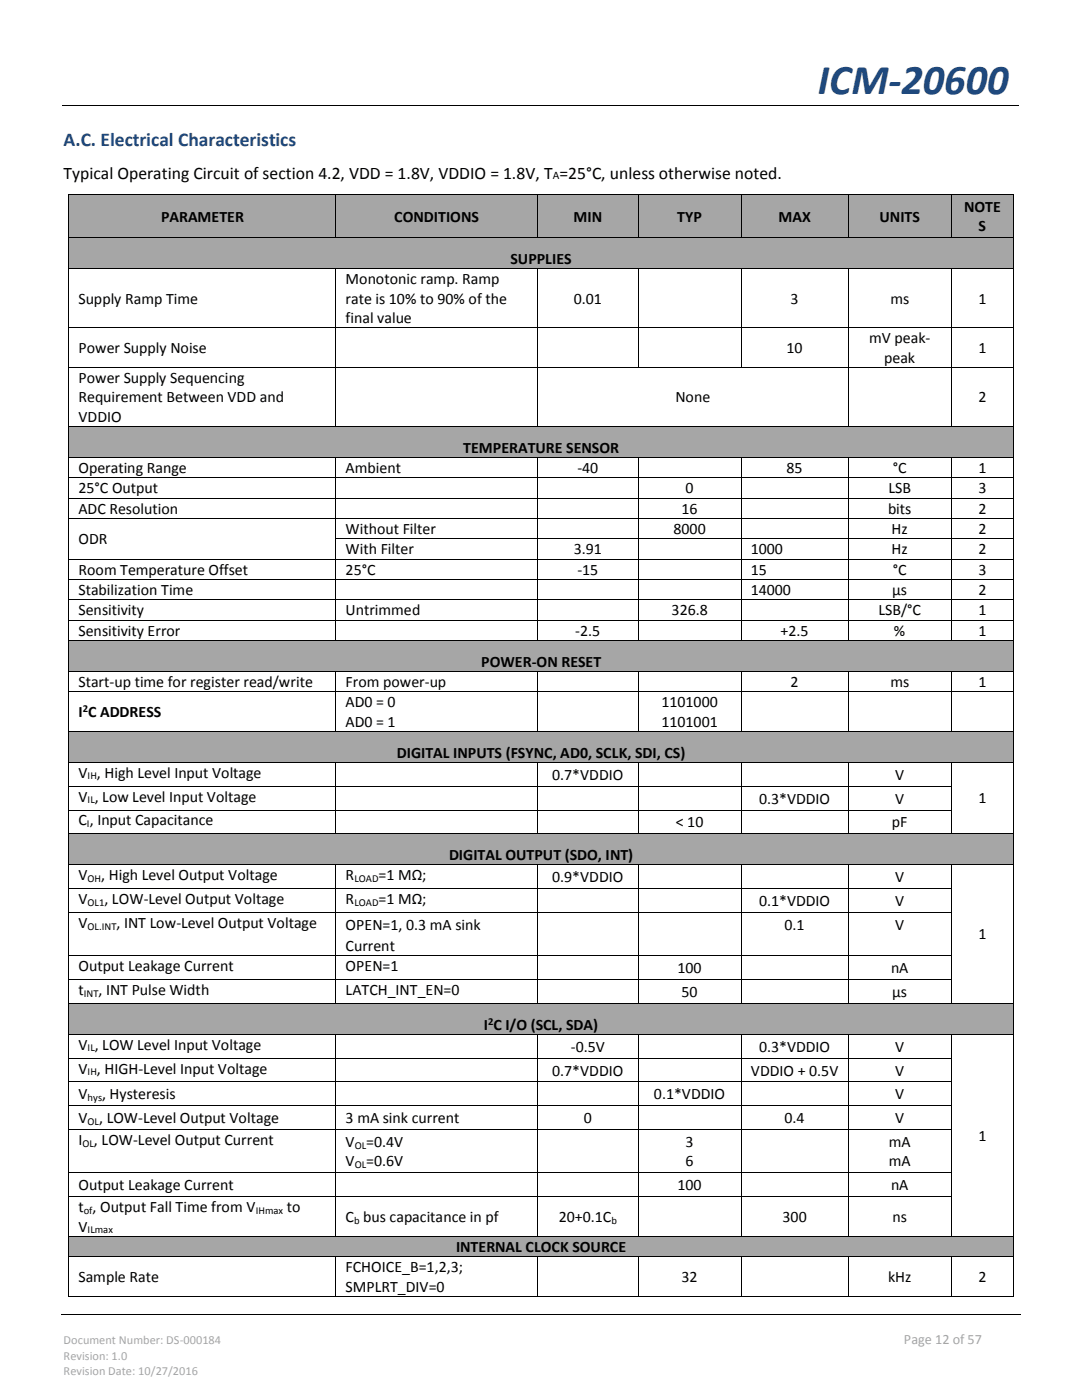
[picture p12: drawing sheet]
<svg xmlns="http://www.w3.org/2000/svg" width="216mm" height="279mm" viewBox="0 0 216 279" stroke-linecap="round" stroke-linejoin="round" font-family="sans-serif">
<defs><g id="words">
<text font-size="8.5" fill="#1f497d" x="163.2" y="18.7">ICM-20600</text>
<text font-size="3.9" fill="#1f497d" x="12.7" y="29.1">A.C. Electrical Characteristics</text>
<text font-size="3.5" x="12.7" y="35.7">Typical Operating Circuit of section 4.2, VDD = 1.8V, VDDIO = 1.8V, T =25°C, unless otherwise noted.</text>
<g font-size="3.2">
<text x="32.1" y="44.2">PARAMETER</text>
<text x="78.7" y="44.2">CONDITIONS</text>
<text x="114.4" y="44.2">MIN</text>
<text x="135.2" y="44.2">TYP</text>
<text x="155.3" y="44.2">MAX</text>
<text x="175.5" y="44.2">UNITS</text>
<text x="192.4" y="42.3">NOTE</text>
<text x="195.3" y="46.2">S</text>
<text x="101.9" y="52.7">SUPPLIES</text>
<text x="69" y="56.7">Monotonic ramp. Ramp</text>
<text x="15.7" y="60.6">Supply Ramp Time</text>
<text x="69" y="60.6">rate is 10% to 90% of the</text>
<text x="69" y="64.5">final value</text>
<text x="114.5" y="60.6">0.01</text>
<text x="157.8" y="60.6">3</text>
<text x="177.7" y="60.6">ms</text>
<text x="195.2" y="60.6">1</text>
<text x="15.7" y="70.4">Power Supply Noise</text>
<text x="157" y="70.4">10</text>
<text x="173.4" y="68.5">mV peak-</text>
<text x="195.2" y="70.4">1</text>
<text x="15.7" y="76.5">Power Supply Sequencing</text>
<text x="176.4" y="72.4">peak</text>
<text x="15.7" y="80.3">Requirement Between VDD and</text>
<text x="134.8" y="80.3">None</text>
<text x="195.2" y="80.3">2</text>
<text x="15.7" y="84.2">VDDIO</text>
<text x="15.7" y="94.4">Operating Range</text>
<text x="69" y="94.4">Ambient</text>
<text x="92.4" y="90.4">TEMPERATURE SENSOR</text>
<text x="115.2" y="94.4">-40</text>
<text x="157" y="94.4">85</text>
<text x="178.2" y="94.4">°C</text>
<text x="195.2" y="94.4">1</text>
<text x="15.7" y="98.5">25°C Output</text>
<text x="136.8" y="98.5">0</text>
<text x="177.3" y="98.5">LSB</text>
<text x="195.2" y="98.5">3</text>
<text x="15.7" y="102.5">ADC Resolution</text>
<text x="69" y="106.6">Without Filter</text>
<text x="134.4" y="106.6">8000</text>
<text x="136" y="102.5">16</text>
<text x="177.2" y="102.5">bits</text>
<text x="177.9" y="106.6">Hz</text>
<text x="195.2" y="102.5">2</text>
<text x="195.2" y="106.6">2</text>
<text x="15.7" y="108.6">ODR</text>
<text x="69" y="110.6">With Filter</text>
<text x="114.5" y="110.6">3.91</text>
<text x="149.8" y="110.6">1000</text>
<text x="177.9" y="110.6">Hz</text>
<text x="195.2" y="110.6">2</text>
<text x="15.7" y="114.7">Room Temperature Offset</text>
<text x="15.7" y="118.8">Stabilization Time</text>
<text x="69" y="114.7">25°C</text>
<text x="115.2" y="114.7">-15</text>
<text x="149.8" y="114.7">15</text>
<text x="149.8" y="118.8">14000</text>
<text x="178" y="118.8">µs</text>
<text x="178.2" y="114.7">°C</text>
<text x="195.2" y="114.7">3</text>
<text x="195.2" y="118.8">2</text>
<text x="15.7" y="122.8">Sensitivity</text>
<text x="69" y="122.8">Untrimmed</text>
<text x="134" y="122.8">326.8</text>
<text x="175.3" y="122.8">LSB/°C</text>
<text x="195.2" y="122.8">1</text>
<text x="15.7" y="126.8">Sensitivity Error</text>
<text x="114.8" y="126.8">-2.5</text>
<text x="155.8" y="126.8">+2.5</text>
<text x="178.4" y="126.8">%</text>
<text x="195.2" y="126.8">1</text>
<text x="15.7" y="137.1">Start-up time for register read/write</text>
<text x="69" y="137.1">From power-up</text>
<text x="96" y="133">POWER-ON RESET</text>
<text x="157.8" y="137.1">2</text>
<text x="177.7" y="137.1">ms</text>
<text x="195.2" y="137.1">1</text>
<text x="15.7" y="143.1">I C ADDRESS</text>
<text x="69" y="141.1">AD0 = 0</text>
<text x="132" y="141.1">1101000</text>
<text x="69" y="145">AD0 = 1</text>
<text x="132" y="145">1101001</text>
<text x="15.7" y="155.2">V , High Level Input Voltage</text>
<text x="79.2" y="151.2">DIGITAL INPUTS (FSYNC, AD0, SCLK, SDI, CS)</text>
<text x="110.2" y="155.6">0.7*VDDIO</text>
<text x="178.6" y="155.6">V</text>
<text x="15.7" y="160">V , Low Level Input Voltage</text>
<text x="151.5" y="160.4">0.3*VDDIO</text>
<text x="178.6" y="160.4">V</text>
<text x="195.2" y="160.3">1</text>
<text x="15.7" y="164.7">C , Input Capacitance</text>
<text x="134.9" y="165.1">&lt; 10</text>
<text x="178" y="165.1">pF</text>
<text x="89.6" y="171.6">DIGITAL OUTPUT (SDO, INT)</text>
<text x="15.7" y="175.7">V</text>
<text x="20.2" y="175.7">, High Level Output Voltage</text>
<text x="69" y="175.7">R</text>
<text x="75.5" y="175.7">=1 MΩ;</text>
<text x="110.2" y="176">0.9*VDDIO</text>
<text x="178.6" y="176">V</text>
<text x="15.7" y="180.4">V</text>
<text x="15.7" y="185.2">V</text>
<text x="20.8" y="180.4">, LOW-Level Output Voltage</text>
<text x="23.2" y="185.2">, INT Low-Level Output Voltage</text>
<text x="69" y="180.4">R</text>
<text x="69" y="185.6">OPEN=1, 0.3 mA sink</text>
<text x="75.5" y="180.4">=1 MΩ;</text>
<text x="151.5" y="180.8">0.1*VDDIO</text>
<text x="156.5" y="185.6">0.1</text>
<text x="178.6" y="180.8">V</text>
<text x="178.6" y="185.6">V</text>
<text x="69" y="189.8">Current</text>
<text x="195.2" y="187.5">1</text>
<text x="15.7" y="193.8">Output Leakage Current</text>
<text x="69" y="193.8">OPEN=1</text>
<text x="135.2" y="194.2">100</text>
<text x="177.8" y="194.2">nA</text>
<text x="15.7" y="198.6">t</text>
<text x="19.6" y="198.6">, INT Pulse Width</text>
<text x="69" y="198.6">LATCH_INT_EN=0</text>
<text x="136" y="198.9">50</text>
<text x="178" y="198.9">µs</text>
<text x="15.7" y="209.5">V , LOW Level Input Voltage</text>
<text x="96.5" y="205.5">I C I/O (SCL, SDA)</text>
<text x="113.9" y="209.9">-0.5V</text>
<text x="151.5" y="209.9">0.3*VDDIO</text>
<text x="178.6" y="209.9">V</text>
<text x="15.7" y="214.3">V , HIGH-Level Input Voltage</text>
<text x="110.2" y="214.7">0.7*VDDIO</text>
<text x="149.8" y="214.7">VDDIO + 0.5V</text>
<text x="178.6" y="214.7">V</text>
<text x="15.7" y="219.4">V</text>
<text x="20.4" y="219.4">, Hysteresis</text>
<text x="130.5" y="219.4">0.1*VDDIO</text>
<text x="178.6" y="219.4">V</text>
<text x="15.7" y="224.1">V</text>
<text x="19.8" y="224.1">, LOW-Level Output Voltage</text>
<text x="69" y="224.1">3 mA sink current</text>
<text x="116.5" y="224.2">0</text>
<text x="156.5" y="224.2">0.4</text>
<text x="178.6" y="224.2">V</text>
<text x="195.2" y="227.7">1</text>
<text x="15.7" y="228.6">I</text>
<text x="18.8" y="228.6">, LOW-Level Output Current</text>
<text x="69" y="228.9">V</text>
<text x="69" y="232.8">V</text>
<text x="73.1" y="228.9">=0.4V</text>
<text x="73.1" y="232.8">=0.6V</text>
<text x="136.8" y="228.9">3</text>
<text x="136.8" y="232.8">6</text>
<text x="177.4" y="228.9">mA</text>
<text x="177.4" y="232.8">mA</text>
<text x="15.7" y="237.5">Output Leakage Current</text>
<text x="135.2" y="237.6">100</text>
<text x="177.8" y="237.6">nA</text>
<text x="15.7" y="241.9">t , Output Fall Time from V</text>
<text x="15.7" y="245.8">V</text>
<text x="57.2" y="241.9">to</text>
<text x="69" y="243.9">C bus capacitance in pf</text>
<text x="111.5" y="243.9">20+0.1C</text>
<text x="156.2" y="243.9">300</text>
<text x="178.1" y="243.9">ns</text>
<text x="91" y="249.9">INTERNAL CLOCK SOURCE</text>
<text x="15.7" y="255.9">Sample Rate</text>
<text x="69" y="253.9">FCHOICE_B=1,2,3;</text>
<text x="69" y="257.8">SMPLRT_DIV=0</text>
<text x="136" y="255.9">32</text>
<text x="177.2" y="255.9">kHz</text>
<text x="195.2" y="255.9">2</text>
</g>
<text font-size="2.8" fill="#a6a6a6" x="180.4" y="268.3">Page 12 of 57</text>
<g font-size="2.5" fill="#a6a6a6">
<text x="12.7" y="268.3">Document Number: DS-000184</text>
<text x="12.7" y="271.4">Revision: 1.0</text>
<text x="12.7" y="274.4">Revision Date: 10/27/2016</text>
</g>
<text font-size="2.3" x="110.3" y="35.8">A</text>
<g font-size="2.1">
<text x="16.5" y="142.2">2</text>
<text x="17.5" y="155.6">IH</text>
<text x="17.5" y="160.3">IL</text>
<text x="17.4" y="165.1">I</text>
<text x="17.5" y="176">OH</text>
<text x="70.7" y="176">LOAD</text>
<text x="17.5" y="180.8">OL1</text>
<text x="17.5" y="185.5">OL.INT</text>
<text x="70.7" y="180.8">LOAD</text>
<text x="16.7" y="198.9">INT</text>
<text x="17.5" y="209.8">IL</text>
<text x="97.4" y="204.6">2</text>
<text x="17.5" y="214.6">IH</text>
<text x="17.5" y="219.7">hys</text>
<text x="17.5" y="224.5">OL</text>
<text x="16.5" y="228.9">OL</text>
<text x="70.8" y="229.2">OL</text>
<text x="70.8" y="233.1">OL</text>
<text x="16.7" y="242.3">of</text>
<text x="51" y="242.3">IHmax</text>
<text x="70.7" y="244.2">b</text>
<text x="122" y="244.3">b</text>
<text x="17.5" y="246.2">ILmax</text>
</g>
</g></defs>
<path d="M12.4 21.1h190.8M12.2 262.4h191.5" fill="none" stroke="#000" stroke-width=".2"/>
<path d="M60.2 21h.1v.2h-.1z" fill-rule="evenodd" fill="#000"/>
<g fill="#a6a6a6">
<path d="M13.8 38.9h53.2v8.5h-53.2z" fill-rule="evenodd"/>
<path d="M15.7 40.9h49.5v4.5h-49.5z" fill-rule="evenodd"/>
<path d="M67.1 38.9h40.1v8.5h-40.1z" fill-rule="evenodd"/>
<path d="M69 40.9h36.3v4.5h-36.3z" fill-rule="evenodd"/>
<path d="M107.3 38.9h20v8.5h-20z" fill-rule="evenodd"/>
<path d="M109.2 40.9h16.3v4.5h-16.3z" fill-rule="evenodd"/>
<path d="M127.4 38.9h20.4v8.5h-20.4z" fill-rule="evenodd"/>
<path d="M129.3 40.9h16.7v4.5h-16.7z" fill-rule="evenodd"/>
<path d="M148 38.9h21.2v8.5h-21.2z" fill-rule="evenodd"/>
<path d="M149.8 40.9h17.5v4.5h-17.5z" fill-rule="evenodd"/>
<path d="M169.4 38.9h20.4v8.5h-20.4z" fill-rule="evenodd"/>
<path d="M171.1 40.9h16.9v4.5h-16.9z" fill-rule="evenodd"/>
<path d="M190 38.9h12.1v8.5h-12.1z" fill-rule="evenodd"/>
<path d="M191.8 38.9h8.5v4.2h-8.5z" fill-rule="evenodd"/>
<path d="M191.8 43.1h8.5v4.3h-8.5z" fill-rule="evenodd"/>
</g>
<g fill="#000">
<path d="M13.6 38.7h.2v.2h-.2z" fill-rule="evenodd"/>
<path d="M13.6 38.7h.2v.2h-.2z" fill-rule="evenodd"/>
<path d="M66.9 38.7h.2v.2h-.2z" fill-rule="evenodd"/>
<path d="M107.1 38.7h.2v.2h-.2z" fill-rule="evenodd"/>
<path d="M127.3 38.7h.1v.2h-.1z" fill-rule="evenodd"/>
<path d="M147.8 38.7h.2v.2h-.2z" fill-rule="evenodd"/>
<path d="M169.2 38.7h.1v.2h-.1z" fill-rule="evenodd"/>
<path d="M189.8 38.7h.2v.2h-.2z" fill-rule="evenodd"/>
<path d="M202.1 38.7h.2v.2h-.2z" fill-rule="evenodd"/>
<path d="M202.1 38.7h.2v.2h-.2z" fill-rule="evenodd"/>
</g>
<g fill="none" stroke="#000" stroke-width=".2">
<path d="M13.7 38.9v8.5M13.8 38.8h53.1M67 38.9v8.5M67.1 38.8h40M107.2 38.9v8.5M107.3 38.8h20M127.4 38.9v8.5M127.4 38.8h20.4M147.9 38.9v8.5M148 38.8h21.2M169.2 38.9v8.5M169.3 38.8h20.5"/>
<path d="M189.9 38.9v8.5M190 38.8h12.1M202.2 38.9v8.5"/>
</g>
<g fill="#a6a6a6">
<path d="M13.8 47.5h188.3v6.1h-188.3z" fill-rule="evenodd"/>
<path d="M15.7 47.5h184.6v6.1h-184.6z" fill-rule="evenodd"/>
</g>
<g fill="#000">
<path d="M13.6 47.4h.2v.1h-.2z" fill-rule="evenodd"/>
<path d="M13.6 53.6h.2v.1h-.2z" fill-rule="evenodd"/>
<path d="M66.9 47.4h.2v.1h-.2z" fill-rule="evenodd"/>
<path d="M66.9 53.6h.2v.1h-.2z" fill-rule="evenodd"/>
<path d="M107.1 47.4h.2v.1h-.2z" fill-rule="evenodd"/>
<path d="M107.1 53.6h.2v.1h-.2z" fill-rule="evenodd"/>
<path d="M127.3 47.4h.1v.1h-.1z" fill-rule="evenodd"/>
<path d="M127.3 53.6h.1v.1h-.1z" fill-rule="evenodd"/>
<path d="M147.8 47.4h.2v.1h-.2z" fill-rule="evenodd"/>
<path d="M147.8 53.6h.2v.1h-.2z" fill-rule="evenodd"/>
<path d="M169.2 47.4h.1v.1h-.1z" fill-rule="evenodd"/>
<path d="M169.2 53.6h.1v.1h-.1z" fill-rule="evenodd"/>
<path d="M189.8 47.4h.2v.1h-.2z" fill-rule="evenodd"/>
<path d="M189.8 53.6h.2v.1h-.2z" fill-rule="evenodd"/>
<path d="M202.1 47.4h.2v.1h-.2z" fill-rule="evenodd"/>
<path d="M202.1 53.6h.2v.1h-.2z" fill-rule="evenodd"/>
<path d="M13.6 65.3h.2v.2h-.2z" fill-rule="evenodd"/>
<path d="M13.6 73.3h.2v.2h-.2z" fill-rule="evenodd"/>
<path d="M66.9 65.3h.2v.2h-.2z" fill-rule="evenodd"/>
<path d="M66.9 73.3h.2v.2h-.2z" fill-rule="evenodd"/>
<path d="M107.1 65.3h.2v.2h-.2z" fill-rule="evenodd"/>
<path d="M107.1 73.3h.2v.2h-.2z" fill-rule="evenodd"/>
<path d="M127.3 65.3h.1v.2h-.1z" fill-rule="evenodd"/>
<path d="M127.3 73.3h.1v.2h-.1z" fill-rule="evenodd"/>
<path d="M147.8 65.3h.2v.2h-.2z" fill-rule="evenodd"/>
<path d="M147.8 73.3h.2v.2h-.2z" fill-rule="evenodd"/>
<path d="M169.2 65.3h.1v.2h-.1z" fill-rule="evenodd"/>
<path d="M169.2 73.3h.1v.2h-.1z" fill-rule="evenodd"/>
<path d="M189.8 65.3h.2v.2h-.2z" fill-rule="evenodd"/>
<path d="M189.8 73.3h.2v.2h-.2z" fill-rule="evenodd"/>
<path d="M202.1 65.3h.2v.2h-.2z" fill-rule="evenodd"/>
<path d="M202.1 73.3h.2v.2h-.2z" fill-rule="evenodd"/>
</g>
<g fill="none" stroke="#000" stroke-width=".2">
<path d="M13.7 47.5v6.1M13.7 53.7v11.6M13.8 47.5h53.1M13.8 53.6h53.1M67 53.7v11.6M67.1 47.5h40M67.1 53.6h40M107.2 53.7v11.6M107.3 47.5h20M107.3 53.6h20M127.4 53.7v11.6M127.4 47.5h20.4"/>
<path d="M127.4 53.6h20.4M147.9 53.7v11.6M148 47.5h21.2M148 53.6h21.2M169.2 53.7v11.6M169.3 47.5h20.5M169.3 53.6h20.5M189.9 53.7v11.6M190 47.5h12.1M190 53.6h12.1M202.2 47.5v6.1M202.2 53.7v11.6"/>
<path d="M13.7 65.5v7.8M13.7 73.5v11.6M13.8 65.4h53.1M13.8 73.4h53.1M67 65.5v7.8M67 73.5v11.6M67.1 65.4h40M67.1 73.4h40M107.2 65.5v7.8M107.2 73.5v11.6M107.3 65.4h20M107.3 73.4h20"/>
<path d="M127.4 65.5v7.8M127.4 65.4h20.4M127.4 73.4h20.4M147.9 65.5v7.8M148 65.4h21.2M148 73.4h21.2M169.2 65.5v7.8M169.2 73.5v11.6M169.3 65.4h20.5M169.3 73.4h20.5M189.9 65.5v7.8M189.9 73.5v11.6"/>
<path d="M190 65.4h12.1M190 73.4h12.1M202.2 65.5v7.8M202.2 73.5v11.6"/>
</g>
<g fill="#a6a6a6">
<path d="M13.8 85.3h188.3v5.9h-188.3z" fill-rule="evenodd"/>
<path d="M15.7 85.3h184.6v5.9h-184.6z" fill-rule="evenodd"/>
</g>
<g fill="#000">
<path d="M13.6 85.1h.2v.2h-.2z" fill-rule="evenodd"/>
<path d="M13.6 91.2h.2v.2h-.2z" fill-rule="evenodd"/>
<path d="M13.6 95.3h.2v.2h-.2z" fill-rule="evenodd"/>
<path d="M13.6 99.4h.2v.1h-.2z" fill-rule="evenodd"/>
<path d="M66.9 85.1h.2v.2h-.2z" fill-rule="evenodd"/>
<path d="M66.9 91.2h.2v.2h-.2z" fill-rule="evenodd"/>
<path d="M66.9 95.3h.2v.2h-.2z" fill-rule="evenodd"/>
<path d="M66.9 99.4h.2v.1h-.2z" fill-rule="evenodd"/>
<path d="M107.1 85.1h.2v.2h-.2z" fill-rule="evenodd"/>
<path d="M107.1 91.2h.2v.2h-.2z" fill-rule="evenodd"/>
<path d="M107.1 95.3h.2v.2h-.2z" fill-rule="evenodd"/>
<path d="M107.1 99.4h.2v.1h-.2z" fill-rule="evenodd"/>
<path d="M127.3 91.2h.1v.2h-.1z" fill-rule="evenodd"/>
<path d="M127.3 95.3h.1v.2h-.1z" fill-rule="evenodd"/>
<path d="M127.3 99.4h.1v.1h-.1z" fill-rule="evenodd"/>
<path d="M147.8 91.2h.2v.2h-.2z" fill-rule="evenodd"/>
<path d="M147.8 95.3h.2v.2h-.2z" fill-rule="evenodd"/>
<path d="M147.8 99.4h.2v.1h-.2z" fill-rule="evenodd"/>
<path d="M169.2 85.1h.1v.2h-.1z" fill-rule="evenodd"/>
<path d="M169.2 91.2h.1v.2h-.1z" fill-rule="evenodd"/>
<path d="M169.2 95.3h.1v.2h-.1z" fill-rule="evenodd"/>
<path d="M169.2 99.4h.1v.1h-.1z" fill-rule="evenodd"/>
<path d="M189.8 85.1h.2v.2h-.2z" fill-rule="evenodd"/>
<path d="M189.8 91.2h.2v.2h-.2z" fill-rule="evenodd"/>
<path d="M189.8 95.3h.2v.2h-.2z" fill-rule="evenodd"/>
<path d="M189.8 99.4h.2v.1h-.2z" fill-rule="evenodd"/>
<path d="M202.1 85.1h.2v.2h-.2z" fill-rule="evenodd"/>
<path d="M202.1 91.2h.2v.2h-.2z" fill-rule="evenodd"/>
<path d="M202.1 95.3h.2v.2h-.2z" fill-rule="evenodd"/>
<path d="M202.1 99.4h.2v.1h-.2z" fill-rule="evenodd"/>
<path d="M13.6 103.4h.2v.2h-.2z" fill-rule="evenodd"/>
<path d="M13.6 107.5h.2v.1h-.2z" fill-rule="evenodd"/>
<path d="M13.6 111.5h.2v.2h-.2z" fill-rule="evenodd"/>
<path d="M13.6 115.6h.2v.2h-.2z" fill-rule="evenodd"/>
<path d="M13.6 119.6h.2v.2h-.2z" fill-rule="evenodd"/>
<path d="M66.9 103.4h.2v.2h-.2z" fill-rule="evenodd"/>
<path d="M66.9 107.5h.2v.1h-.2z" fill-rule="evenodd"/>
<path d="M66.9 111.5h.2v.2h-.2z" fill-rule="evenodd"/>
<path d="M66.9 115.6h.2v.2h-.2z" fill-rule="evenodd"/>
<path d="M66.9 119.6h.2v.2h-.2z" fill-rule="evenodd"/>
<path d="M107.1 103.4h.2v.2h-.2z" fill-rule="evenodd"/>
<path d="M107.1 107.5h.2v.1h-.2z" fill-rule="evenodd"/>
<path d="M107.1 111.5h.2v.2h-.2z" fill-rule="evenodd"/>
<path d="M107.1 115.6h.2v.2h-.2z" fill-rule="evenodd"/>
<path d="M107.1 119.6h.2v.2h-.2z" fill-rule="evenodd"/>
<path d="M127.3 103.4h.1v.2h-.1z" fill-rule="evenodd"/>
<path d="M127.3 107.5h.1v.1h-.1z" fill-rule="evenodd"/>
<path d="M127.3 111.5h.1v.2h-.1z" fill-rule="evenodd"/>
<path d="M127.3 115.6h.1v.2h-.1z" fill-rule="evenodd"/>
<path d="M127.3 119.6h.1v.2h-.1z" fill-rule="evenodd"/>
<path d="M147.8 103.4h.2v.2h-.2z" fill-rule="evenodd"/>
<path d="M147.8 107.5h.2v.1h-.2z" fill-rule="evenodd"/>
<path d="M147.8 111.5h.2v.2h-.2z" fill-rule="evenodd"/>
<path d="M147.8 115.6h.2v.2h-.2z" fill-rule="evenodd"/>
<path d="M147.8 119.6h.2v.2h-.2z" fill-rule="evenodd"/>
<path d="M169.2 103.4h.1v.2h-.1z" fill-rule="evenodd"/>
<path d="M169.2 107.5h.1v.1h-.1z" fill-rule="evenodd"/>
<path d="M169.2 111.5h.1v.2h-.1z" fill-rule="evenodd"/>
<path d="M169.2 115.6h.1v.2h-.1z" fill-rule="evenodd"/>
<path d="M169.2 119.6h.1v.2h-.1z" fill-rule="evenodd"/>
<path d="M189.8 103.4h.2v.2h-.2z" fill-rule="evenodd"/>
<path d="M189.8 107.5h.2v.1h-.2z" fill-rule="evenodd"/>
<path d="M189.8 111.5h.2v.2h-.2z" fill-rule="evenodd"/>
<path d="M189.8 115.6h.2v.2h-.2z" fill-rule="evenodd"/>
<path d="M189.8 119.6h.2v.2h-.2z" fill-rule="evenodd"/>
<path d="M202.1 103.4h.2v.2h-.2z" fill-rule="evenodd"/>
<path d="M202.1 107.5h.2v.1h-.2z" fill-rule="evenodd"/>
<path d="M202.1 111.5h.2v.2h-.2z" fill-rule="evenodd"/>
<path d="M202.1 115.6h.2v.2h-.2z" fill-rule="evenodd"/>
<path d="M202.1 119.6h.2v.2h-.2z" fill-rule="evenodd"/>
<path d="M13.6 123.7h.2v.1h-.2z" fill-rule="evenodd"/>
<path d="M66.9 123.7h.2v.1h-.2z" fill-rule="evenodd"/>
<path d="M107.1 123.7h.2v.1h-.2z" fill-rule="evenodd"/>
<path d="M127.3 123.7h.1v.1h-.1z" fill-rule="evenodd"/>
<path d="M147.8 123.7h.2v.1h-.2z" fill-rule="evenodd"/>
<path d="M169.2 123.7h.1v.1h-.1z" fill-rule="evenodd"/>
<path d="M189.8 123.7h.2v.1h-.2z" fill-rule="evenodd"/>
<path d="M202.1 123.7h.2v.1h-.2z" fill-rule="evenodd"/>
</g>
<g fill="none" stroke="#000" stroke-width=".2">
<path d="M13.7 85.3v5.9M13.7 91.4v3.9M13.7 95.5v3.9M13.7 99.5v3.9M13.8 85.2h53.1M13.8 91.3h53.1M13.8 95.4h53.1M13.8 99.5h53.1M67 91.4v3.9M67 95.5v3.9M67 99.5v3.9M67.1 85.2h40"/>
<path d="M67.1 91.3h40M67.1 95.4h40M67.1 99.5h40M107.2 91.4v3.9M107.2 95.5v3.9M107.2 99.5v3.9M107.3 85.2h61.9M107.3 91.3h20M107.3 95.4h20M107.3 99.5h20M127.4 91.4v3.9M127.4 95.5v3.9"/>
<path d="M127.4 99.5v3.9M127.4 91.3h20.4M127.4 95.4h20.4M127.4 99.5h20.4M147.9 91.4v3.9M147.9 95.5v3.9M147.9 99.5v3.9M148 91.3h21.2M148 95.4h21.2M148 99.5h21.2M169.2 91.4v3.9M169.2 95.5v3.9"/>
<path d="M169.2 99.5v3.9M169.3 85.2h20.5M169.3 91.3h20.5M169.3 95.4h20.5M169.3 99.5h20.5M189.9 91.4v3.9M189.9 95.5v3.9M189.9 99.5v3.9M190 85.2h12.1M190 91.3h12.1M190 95.4h12.1M190 99.5h12.1"/>
<path d="M202.2 85.3v5.9M202.2 91.4v3.9M202.2 95.5v3.9M202.2 99.5v3.9M13.7 103.6v3.9M13.7 107.6v3.9M13.7 111.7v3.9M13.7 115.8v3.8M13.7 119.8v3.9M13.8 103.5h53.1M13.8 111.6h53.1M13.8 115.7h53.1"/>
<path d="M13.8 119.7h53.1M67 103.6v3.9M67 107.6v3.9M67 111.7v3.9M67 115.8v3.8M67 119.8v3.9M67.1 103.5h40M67.1 107.5h40M67.1 111.6h40M67.1 115.7h40M67.1 119.7h40M107.2 103.6v3.9"/>
<path d="M107.2 107.6v3.9M107.2 111.7v3.9M107.2 115.8v3.8M107.2 119.8v3.9M107.3 103.5h20M107.3 107.5h20M107.3 111.6h20M107.3 115.7h20M107.3 119.7h20M127.4 103.6v3.9M127.4 107.6v3.9M127.4 111.7v3.9"/>
<path d="M127.4 115.8v3.8M127.4 119.8v3.9M127.4 103.5h20.4M127.4 107.5h20.4M127.4 111.6h20.4M127.4 115.7h20.4M127.4 119.7h20.4M147.9 103.6v3.9M147.9 107.6v3.9M147.9 111.7v3.9M147.9 115.8v3.8M147.9 119.8v3.9"/>
<path d="M148 103.5h21.2M148 107.5h21.2M148 111.6h21.2M148 115.7h21.2M148 119.7h21.2M169.2 103.6v3.9M169.2 107.6v3.9M169.2 111.7v3.9M169.2 115.8v3.8M169.2 119.8v3.9M169.3 103.5h20.5M169.3 107.5h20.5"/>
<path d="M169.3 111.6h20.5M169.3 115.7h20.5M169.3 119.7h20.5M189.9 103.6v3.9M189.9 107.6v3.9M189.9 111.7v3.9M189.9 115.8v3.8M189.9 119.8v3.9M190 103.5h12.1M190 107.5h12.1M190 111.6h12.1M190 115.7h12.1"/>
<path d="M190 119.7h12.1M202.2 103.6v3.9M202.2 107.6v3.9M202.2 111.7v3.9M202.2 115.8v3.8M202.2 119.8v3.9M13.7 123.8v3.9M13.8 123.8h53.1M67 123.8v3.9M67.1 123.8h40M107.2 123.8v3.9M107.3 123.8h20"/>
<path d="M127.4 123.8v3.9M127.4 123.8h20.4M147.9 123.8v3.9M148 123.8h21.2M169.2 123.8v3.9M169.3 123.8h20.5M189.9 123.8v3.9M190 123.8h12.1M202.2 123.8v3.9"/>
</g>
<g fill="#a6a6a6">
<path d="M13.8 127.9h188.3v6h-188.3z" fill-rule="evenodd"/>
<path d="M15.7 127.9h184.6v6h-184.6z" fill-rule="evenodd"/>
</g>
<g fill="#000">
<path d="M13.6 127.7h.2v.2h-.2z" fill-rule="evenodd"/>
<path d="M13.6 133.9h.2v.1h-.2z" fill-rule="evenodd"/>
<path d="M13.6 137.9h.2v.2h-.2z" fill-rule="evenodd"/>
<path d="M66.9 127.7h.2v.2h-.2z" fill-rule="evenodd"/>
<path d="M66.9 133.9h.2v.1h-.2z" fill-rule="evenodd"/>
<path d="M66.9 137.9h.2v.2h-.2z" fill-rule="evenodd"/>
<path d="M107.1 127.7h.2v.2h-.2z" fill-rule="evenodd"/>
<path d="M107.1 133.9h.2v.1h-.2z" fill-rule="evenodd"/>
<path d="M107.1 137.9h.2v.2h-.2z" fill-rule="evenodd"/>
<path d="M127.3 127.7h.1v.2h-.1z" fill-rule="evenodd"/>
<path d="M127.3 133.9h.1v.1h-.1z" fill-rule="evenodd"/>
<path d="M127.3 137.9h.1v.2h-.1z" fill-rule="evenodd"/>
<path d="M147.8 127.7h.2v.2h-.2z" fill-rule="evenodd"/>
<path d="M147.8 133.9h.2v.1h-.2z" fill-rule="evenodd"/>
<path d="M147.8 137.9h.2v.2h-.2z" fill-rule="evenodd"/>
<path d="M169.2 127.7h.1v.2h-.1z" fill-rule="evenodd"/>
<path d="M169.2 133.9h.1v.1h-.1z" fill-rule="evenodd"/>
<path d="M169.2 137.9h.1v.2h-.1z" fill-rule="evenodd"/>
<path d="M189.8 127.7h.2v.2h-.2z" fill-rule="evenodd"/>
<path d="M189.8 133.9h.2v.1h-.2z" fill-rule="evenodd"/>
<path d="M189.8 137.9h.2v.2h-.2z" fill-rule="evenodd"/>
<path d="M202.1 127.7h.2v.2h-.2z" fill-rule="evenodd"/>
<path d="M202.1 133.9h.2v.1h-.2z" fill-rule="evenodd"/>
<path d="M202.1 137.9h.2v.2h-.2z" fill-rule="evenodd"/>
</g>
<g fill="none" stroke="#000" stroke-width=".2">
<path d="M13.7 127.9v6M13.7 134v3.9M13.7 138.1v7.8M13.8 127.8h53.1M13.8 134h53.1M13.8 138h53.1M67 134v3.9M67 138.1v7.8M67.1 127.8h40M67.1 134h40M67.1 138h40M107.2 134v3.9"/>
<path d="M107.2 138.1v7.8M107.3 127.8h20M107.3 134h20M107.3 138h20M127.4 134v3.9M127.4 138.1v7.8M127.4 127.8h20.4M127.4 134h20.4M127.4 138h20.4M147.9 134v3.9M147.9 138.1v7.8M148 127.8h21.2"/>
<path d="M148 134h21.2M148 138h21.2M169.2 134v3.9M169.2 138.1v7.8M169.3 127.8h20.5M169.3 134h20.5M169.3 138h20.5M189.9 134v3.9M189.9 138.1v7.8M190 127.8h12.1M190 134h12.1M190 138h12.1"/>
<path d="M202.2 127.9v6M202.2 134v3.9M202.2 138.1v7.8"/>
</g>
<g fill="#a6a6a6">
<path d="M13.8 146.1h188.3v5.9h-188.3z" fill-rule="evenodd"/>
<path d="M15.7 146.1h184.6v5.9h-184.6z" fill-rule="evenodd"/>
</g>
<g fill="#000">
<path d="M13.6 145.9h.2v.1h-.2z" fill-rule="evenodd"/>
<path d="M13.6 152h.2v.2h-.2z" fill-rule="evenodd"/>
<path d="M13.6 156.8h.2v.2h-.2z" fill-rule="evenodd"/>
<path d="M66.9 145.9h.2v.1h-.2z" fill-rule="evenodd"/>
<path d="M66.9 152h.2v.2h-.2z" fill-rule="evenodd"/>
<path d="M66.9 156.8h.2v.2h-.2z" fill-rule="evenodd"/>
<path d="M107.1 145.9h.2v.1h-.2z" fill-rule="evenodd"/>
<path d="M107.1 152h.2v.2h-.2z" fill-rule="evenodd"/>
<path d="M107.1 156.8h.2v.2h-.2z" fill-rule="evenodd"/>
<path d="M127.3 145.9h.1v.1h-.1z" fill-rule="evenodd"/>
<path d="M127.3 152h.1v.2h-.1z" fill-rule="evenodd"/>
<path d="M127.3 156.8h.1v.2h-.1z" fill-rule="evenodd"/>
<path d="M147.8 145.9h.2v.1h-.2z" fill-rule="evenodd"/>
<path d="M147.8 152h.2v.2h-.2z" fill-rule="evenodd"/>
<path d="M147.8 156.8h.2v.2h-.2z" fill-rule="evenodd"/>
<path d="M169.2 145.9h.1v.1h-.1z" fill-rule="evenodd"/>
<path d="M169.2 152h.1v.2h-.1z" fill-rule="evenodd"/>
<path d="M169.2 156.8h.1v.2h-.1z" fill-rule="evenodd"/>
<path d="M189.8 145.9h.2v.1h-.2z" fill-rule="evenodd"/>
<path d="M189.8 152h.2v.2h-.2z" fill-rule="evenodd"/>
<path d="M189.8 156.8h.2v.2h-.2z" fill-rule="evenodd"/>
<path d="M202.1 145.9h.2v.1h-.2z" fill-rule="evenodd"/>
<path d="M202.1 152h.2v.2h-.2z" fill-rule="evenodd"/>
<path d="M202.1 156.8h.2v.2h-.2z" fill-rule="evenodd"/>
<path d="M13.6 161.6h.2v.1h-.2z" fill-rule="evenodd"/>
<path d="M66.9 161.6h.2v.1h-.2z" fill-rule="evenodd"/>
<path d="M107.1 161.6h.2v.1h-.2z" fill-rule="evenodd"/>
<path d="M127.3 161.6h.1v.1h-.1z" fill-rule="evenodd"/>
<path d="M147.8 161.6h.2v.1h-.2z" fill-rule="evenodd"/>
<path d="M169.2 161.6h.1v.1h-.1z" fill-rule="evenodd"/>
<path d="M189.8 161.6h.2v.1h-.2z" fill-rule="evenodd"/>
<path d="M202.1 161.6h.2v.1h-.2z" fill-rule="evenodd"/>
</g>
<g fill="none" stroke="#000" stroke-width=".2">
<path d="M13.7 146v6M13.7 152.2v4.6M13.7 157v4.6M13.8 145.9h53.1M13.8 152.1h53.1M13.8 156.9h53.1M67 152.2v4.6M67 157v4.6M67.1 145.9h40M67.1 152.1h40M67.1 156.9h40M107.2 152.2v4.6"/>
<path d="M107.2 157v4.6M107.3 145.9h20M107.3 152.1h20M107.3 156.9h20M127.4 152.2v4.6M127.4 157v4.6M127.4 145.9h20.4M127.4 152.1h20.4M127.4 156.9h20.4M147.9 152.2v4.6M147.9 157v4.6M148 145.9h21.2"/>
<path d="M148 152.1h21.2M148 156.9h21.2M169.2 152.2v4.6M169.2 157v4.6M169.3 145.9h20.5M169.3 152.1h20.5M169.3 156.9h20.5M189.9 152.2v4.6M189.9 157v4.6M190 145.9h12.1M190 152.1h12.1M202.2 146v6"/>
<path d="M202.2 152.2v4.6M202.2 157v4.6M13.7 161.7v4.6M13.8 161.7h53.1M67 161.7v4.6M67.1 161.7h40M107.2 161.7v4.6M107.3 161.7h20M127.4 161.7v4.6M127.4 161.7h20.4M147.9 161.7v4.6M148 161.7h21.2"/>
<path d="M169.2 161.7v4.6M169.3 161.7h20.5M189.9 161.7v4.6M202.2 161.7v4.6"/>
</g>
<g fill="#a6a6a6">
<path d="M13.8 166.5h188.3v6h-188.3z" fill-rule="evenodd"/>
<path d="M15.7 166.5h184.6v6h-184.6z" fill-rule="evenodd"/>
</g>
<g fill="#000">
<path d="M13.6 166.3h.2v.2h-.2z" fill-rule="evenodd"/>
<path d="M13.6 172.5h.2v.2h-.2z" fill-rule="evenodd"/>
<path d="M13.6 177.2h.2v.2h-.2z" fill-rule="evenodd"/>
<path d="M66.9 166.3h.2v.2h-.2z" fill-rule="evenodd"/>
<path d="M66.9 172.5h.2v.2h-.2z" fill-rule="evenodd"/>
<path d="M66.9 177.2h.2v.2h-.2z" fill-rule="evenodd"/>
<path d="M107.1 166.3h.2v.2h-.2z" fill-rule="evenodd"/>
<path d="M107.1 172.5h.2v.2h-.2z" fill-rule="evenodd"/>
<path d="M107.1 177.2h.2v.2h-.2z" fill-rule="evenodd"/>
<path d="M127.3 166.3h.1v.2h-.1z" fill-rule="evenodd"/>
<path d="M127.3 172.5h.1v.2h-.1z" fill-rule="evenodd"/>
<path d="M127.3 177.2h.1v.2h-.1z" fill-rule="evenodd"/>
<path d="M147.8 166.3h.2v.2h-.2z" fill-rule="evenodd"/>
<path d="M147.8 172.5h.2v.2h-.2z" fill-rule="evenodd"/>
<path d="M147.8 177.2h.2v.2h-.2z" fill-rule="evenodd"/>
<path d="M169.2 166.3h.1v.2h-.1z" fill-rule="evenodd"/>
<path d="M169.2 172.5h.1v.2h-.1z" fill-rule="evenodd"/>
<path d="M169.2 177.2h.1v.2h-.1z" fill-rule="evenodd"/>
<path d="M189.8 166.3h.2v.2h-.2z" fill-rule="evenodd"/>
<path d="M189.8 172.5h.2v.2h-.2z" fill-rule="evenodd"/>
<path d="M189.8 177.2h.2v.2h-.2z" fill-rule="evenodd"/>
<path d="M202.1 166.3h.2v.2h-.2z" fill-rule="evenodd"/>
<path d="M202.1 172.5h.2v.2h-.2z" fill-rule="evenodd"/>
<path d="M202.1 177.2h.2v.2h-.2z" fill-rule="evenodd"/>
<path d="M13.6 182h.2v.2h-.2z" fill-rule="evenodd"/>
<path d="M13.6 190.7h.2v.1h-.2z" fill-rule="evenodd"/>
<path d="M13.6 195.4h.2v.2h-.2z" fill-rule="evenodd"/>
<path d="M66.9 182h.2v.2h-.2z" fill-rule="evenodd"/>
<path d="M66.9 190.7h.2v.1h-.2z" fill-rule="evenodd"/>
<path d="M66.9 195.4h.2v.2h-.2z" fill-rule="evenodd"/>
<path d="M107.1 182h.2v.2h-.2z" fill-rule="evenodd"/>
<path d="M107.1 190.7h.2v.1h-.2z" fill-rule="evenodd"/>
<path d="M107.1 195.4h.2v.2h-.2z" fill-rule="evenodd"/>
<path d="M127.3 182h.1v.2h-.1z" fill-rule="evenodd"/>
<path d="M127.3 190.7h.1v.1h-.1z" fill-rule="evenodd"/>
<path d="M127.3 195.4h.1v.2h-.1z" fill-rule="evenodd"/>
<path d="M147.8 182h.2v.2h-.2z" fill-rule="evenodd"/>
<path d="M147.8 190.7h.2v.1h-.2z" fill-rule="evenodd"/>
<path d="M147.8 195.4h.2v.2h-.2z" fill-rule="evenodd"/>
<path d="M169.2 182h.1v.2h-.1z" fill-rule="evenodd"/>
<path d="M169.2 190.7h.1v.1h-.1z" fill-rule="evenodd"/>
<path d="M169.2 195.4h.1v.2h-.1z" fill-rule="evenodd"/>
<path d="M189.8 182h.2v.2h-.2z" fill-rule="evenodd"/>
<path d="M189.8 190.7h.2v.1h-.2z" fill-rule="evenodd"/>
<path d="M189.8 195.4h.2v.2h-.2z" fill-rule="evenodd"/>
<path d="M202.1 182h.2v.2h-.2z" fill-rule="evenodd"/>
<path d="M202.1 190.7h.2v.1h-.2z" fill-rule="evenodd"/>
<path d="M202.1 195.4h.2v.2h-.2z" fill-rule="evenodd"/>
</g>
<g fill="none" stroke="#000" stroke-width=".2">
<path d="M13.7 166.5v6M13.7 172.7v4.5M13.7 177.4v4.6M13.8 166.4h53.1M13.8 172.6h53.1M13.8 177.3h53.1M67 172.7v4.5M67 177.4v4.6M67.1 166.4h40M67.1 172.6h40M67.1 177.3h40M107.2 172.7v4.5"/>
<path d="M107.2 177.4v4.6M107.3 166.4h20M107.3 172.6h20M107.3 177.3h20M127.4 172.7v4.5M127.4 177.4v4.6M127.4 166.4h20.4M127.4 172.6h20.4M127.4 177.3h20.4M147.9 172.7v4.5M147.9 177.4v4.6M148 166.4h21.2"/>
<path d="M148 172.6h21.2M148 177.3h21.2M169.2 172.7v4.5M169.2 177.4v4.6M169.3 166.4h20.5M169.3 172.6h20.5M169.3 177.3h20.5M189.9 172.7v4.5M189.9 177.4v4.6M190 166.4h12.1M190 172.6h12.1M202.2 166.5v6"/>
<path d="M202.2 172.7v4.5M202.2 177.4v4.6M13.7 182.2v8.5M13.7 190.8v4.6M13.7 195.6v4.5M13.8 182.1h53.1M13.8 190.7h53.1M13.8 195.5h53.1M67 182.2v8.5M67 190.8v4.6M67 195.6v4.5M67.1 182.1h40"/>
<path d="M67.1 190.7h40M67.1 195.5h40M107.2 182.2v8.5M107.2 190.8v4.6M107.2 195.6v4.5M107.3 182.1h20M107.3 190.7h20M107.3 195.5h20M127.4 182.2v8.5M127.4 190.8v4.6M127.4 195.6v4.5M127.4 182.1h20.4"/>
<path d="M127.4 190.7h20.4M127.4 195.5h20.4M147.9 182.2v8.5M147.9 190.8v4.6M147.9 195.6v4.5M148 182.1h21.2M148 190.7h21.2M148 195.5h21.2M169.2 182.2v8.5M169.2 190.8v4.6M169.2 195.6v4.5M169.3 182.1h20.5"/>
<path d="M169.3 190.7h20.5M169.3 195.5h20.5M189.9 182.2v8.5M189.9 190.8v4.6M189.9 195.6v4.5M202.2 182.2v8.5M202.2 190.8v4.6M202.2 195.6v4.5"/>
</g>
<g fill="#a6a6a6">
<path d="M13.8 200.3h188.3v6h-188.3z" fill-rule="evenodd"/>
<path d="M15.7 200.3h184.6v6h-184.6z" fill-rule="evenodd"/>
</g>
<g fill="#000">
<path d="M13.6 200.1h.2v.2h-.2z" fill-rule="evenodd"/>
<path d="M13.6 206.3h.2v.2h-.2z" fill-rule="evenodd"/>
<path d="M13.6 211.1h.2v.2h-.2z" fill-rule="evenodd"/>
<path d="M13.6 215.9h.2v.1h-.2z" fill-rule="evenodd"/>
<path d="M66.9 200.1h.2v.2h-.2z" fill-rule="evenodd"/>
<path d="M66.9 206.3h.2v.2h-.2z" fill-rule="evenodd"/>
<path d="M66.9 211.1h.2v.2h-.2z" fill-rule="evenodd"/>
<path d="M66.9 215.9h.2v.1h-.2z" fill-rule="evenodd"/>
<path d="M107.1 200.1h.2v.2h-.2z" fill-rule="evenodd"/>
<path d="M107.1 206.3h.2v.2h-.2z" fill-rule="evenodd"/>
<path d="M107.1 211.1h.2v.2h-.2z" fill-rule="evenodd"/>
<path d="M107.1 215.9h.2v.1h-.2z" fill-rule="evenodd"/>
<path d="M127.3 200.1h.1v.2h-.1z" fill-rule="evenodd"/>
<path d="M127.3 206.3h.1v.2h-.1z" fill-rule="evenodd"/>
<path d="M127.3 211.1h.1v.2h-.1z" fill-rule="evenodd"/>
<path d="M127.3 215.9h.1v.1h-.1z" fill-rule="evenodd"/>
<path d="M147.8 200.1h.2v.2h-.2z" fill-rule="evenodd"/>
<path d="M147.8 206.3h.2v.2h-.2z" fill-rule="evenodd"/>
<path d="M147.8 211.1h.2v.2h-.2z" fill-rule="evenodd"/>
<path d="M147.8 215.9h.2v.1h-.2z" fill-rule="evenodd"/>
<path d="M169.2 200.1h.1v.2h-.1z" fill-rule="evenodd"/>
<path d="M169.2 206.3h.1v.2h-.1z" fill-rule="evenodd"/>
<path d="M169.2 211.1h.1v.2h-.1z" fill-rule="evenodd"/>
<path d="M169.2 215.9h.1v.1h-.1z" fill-rule="evenodd"/>
<path d="M189.8 200.1h.2v.2h-.2z" fill-rule="evenodd"/>
<path d="M189.8 206.3h.2v.2h-.2z" fill-rule="evenodd"/>
<path d="M189.8 211.1h.2v.2h-.2z" fill-rule="evenodd"/>
<path d="M189.8 215.9h.2v.1h-.2z" fill-rule="evenodd"/>
<path d="M202.1 200.1h.2v.2h-.2z" fill-rule="evenodd"/>
<path d="M202.1 206.3h.2v.2h-.2z" fill-rule="evenodd"/>
<path d="M202.1 211.1h.2v.2h-.2z" fill-rule="evenodd"/>
<path d="M202.1 215.9h.2v.1h-.2z" fill-rule="evenodd"/>
<path d="M13.6 220.6h.2v.2h-.2z" fill-rule="evenodd"/>
<path d="M13.6 225.4h.2v.1h-.2z" fill-rule="evenodd"/>
<path d="M13.6 234h.2v.2h-.2z" fill-rule="evenodd"/>
<path d="M13.6 238.8h.2v.1h-.2z" fill-rule="evenodd"/>
<path d="M66.9 220.6h.2v.2h-.2z" fill-rule="evenodd"/>
<path d="M66.9 225.4h.2v.1h-.2z" fill-rule="evenodd"/>
<path d="M66.9 234h.2v.2h-.2z" fill-rule="evenodd"/>
<path d="M66.9 238.8h.2v.1h-.2z" fill-rule="evenodd"/>
<path d="M107.1 220.6h.2v.2h-.2z" fill-rule="evenodd"/>
<path d="M107.1 225.4h.2v.1h-.2z" fill-rule="evenodd"/>
<path d="M107.1 234h.2v.2h-.2z" fill-rule="evenodd"/>
<path d="M107.1 238.8h.2v.1h-.2z" fill-rule="evenodd"/>
<path d="M127.3 220.6h.1v.2h-.1z" fill-rule="evenodd"/>
<path d="M127.3 225.4h.1v.1h-.1z" fill-rule="evenodd"/>
<path d="M127.3 234h.1v.2h-.1z" fill-rule="evenodd"/>
<path d="M127.3 238.8h.1v.1h-.1z" fill-rule="evenodd"/>
<path d="M147.8 220.6h.2v.2h-.2z" fill-rule="evenodd"/>
<path d="M147.8 225.4h.2v.1h-.2z" fill-rule="evenodd"/>
<path d="M147.8 234h.2v.2h-.2z" fill-rule="evenodd"/>
<path d="M147.8 238.8h.2v.1h-.2z" fill-rule="evenodd"/>
<path d="M169.2 220.6h.1v.2h-.1z" fill-rule="evenodd"/>
<path d="M169.2 225.4h.1v.1h-.1z" fill-rule="evenodd"/>
<path d="M169.2 234h.1v.2h-.1z" fill-rule="evenodd"/>
<path d="M169.2 238.8h.1v.1h-.1z" fill-rule="evenodd"/>
<path d="M189.8 220.6h.2v.2h-.2z" fill-rule="evenodd"/>
<path d="M189.8 225.4h.2v.1h-.2z" fill-rule="evenodd"/>
<path d="M189.8 234h.2v.2h-.2z" fill-rule="evenodd"/>
<path d="M189.8 238.8h.2v.1h-.2z" fill-rule="evenodd"/>
<path d="M202.1 220.6h.2v.2h-.2z" fill-rule="evenodd"/>
<path d="M202.1 225.4h.2v.1h-.2z" fill-rule="evenodd"/>
<path d="M202.1 234h.2v.2h-.2z" fill-rule="evenodd"/>
<path d="M202.1 238.8h.2v.1h-.2z" fill-rule="evenodd"/>
</g>
<g fill="none" stroke="#000" stroke-width=".2">
<path d="M13.7 200.3v6M13.7 206.5v4.6M13.7 211.3v4.6M13.7 216v4.6M13.8 200.2h53.1M13.8 206.4h53.1M13.8 211.2h53.1M13.8 215.9h53.1M67 206.5v4.6M67 211.3v4.6M67 216v4.6M67.1 200.2h40"/>
<path d="M67.1 206.4h40M67.1 211.2h40M67.1 215.9h40M107.2 206.5v4.6M107.2 211.3v4.6M107.2 216v4.6M107.3 200.2h20M107.3 206.4h20M107.3 211.2h20M107.3 215.9h20M127.4 206.5v4.6M127.4 211.3v4.6"/>
<path d="M127.4 216v4.6M127.4 200.2h20.4M127.4 206.4h20.4M127.4 211.2h20.4M127.4 215.9h20.4M147.9 206.5v4.6M147.9 211.3v4.6M147.9 216v4.6M148 200.2h21.2M148 206.4h21.2M148 211.2h21.2M148 215.9h21.2"/>
<path d="M169.2 206.5v4.6M169.2 211.3v4.6M169.2 216v4.6M169.3 200.2h20.5M169.3 206.4h20.5M169.3 211.2h20.5M169.3 215.9h20.5M189.9 206.5v4.6M189.9 211.3v4.6M189.9 216v4.6M190 200.2h12.1M190 206.4h12.1"/>
<path d="M202.2 200.3v6M202.2 206.5v4.6M202.2 211.3v4.6M202.2 216v4.6M13.7 220.8v4.6M13.7 225.5v8.5M13.7 234.2v4.6M13.7 238.9v7.8M13.8 220.7h53.1M13.8 225.5h53.1M13.8 234.1h53.1M13.8 238.8h53.1"/>
<path d="M67 220.8v4.6M67 225.5v8.5M67 234.2v4.6M67 238.9v7.8M67.1 220.7h40M67.1 225.5h40M67.1 234.1h40M67.1 238.8h40M107.2 220.8v4.6M107.2 225.5v8.5M107.2 234.2v4.6M107.2 238.9v7.8"/>
<path d="M107.3 220.7h20M107.3 225.5h20M107.3 234.1h20M107.3 238.8h20M127.4 220.8v4.6M127.4 225.5v8.5M127.4 234.2v4.6M127.4 238.9v7.8M127.4 220.7h20.4M127.4 225.5h20.4M127.4 234.1h20.4M127.4 238.8h20.4"/>
<path d="M147.9 220.8v4.6M147.9 225.5v8.5M147.9 234.2v4.6M147.9 238.9v7.8M148 220.7h21.2M148 225.5h21.2M148 234.1h21.2M148 238.8h21.2M169.2 220.8v4.6M169.2 225.5v8.5M169.2 234.2v4.6M169.2 238.9v7.8"/>
<path d="M169.3 220.7h20.5M169.3 225.5h20.5M169.3 234.1h20.5M169.3 238.8h20.5M189.9 220.8v4.6M189.9 225.5v8.5M189.9 234.2v4.6M189.9 238.9v7.8M202.2 220.8v4.6M202.2 225.5v8.5M202.2 234.2v4.6M202.2 238.9v7.8"/>
</g>
<g fill="#a6a6a6">
<path d="M13.8 246.9h188.3v3.8h-188.3z" fill-rule="evenodd"/>
<path d="M15.7 246.9h184.6v3.8h-184.6z" fill-rule="evenodd"/>
</g>
<g fill="#000">
<path d="M13.6 246.7h.2v.1h-.2z" fill-rule="evenodd"/>
<path d="M13.6 250.7h.2v.2h-.2z" fill-rule="evenodd"/>
<path d="M13.6 258.7h.2v.2h-.2z" fill-rule="evenodd"/>
<path d="M13.6 258.7h.2v.2h-.2z" fill-rule="evenodd"/>
<path d="M66.9 246.7h.2v.1h-.2z" fill-rule="evenodd"/>
<path d="M66.9 250.7h.2v.2h-.2z" fill-rule="evenodd"/>
<path d="M66.9 258.7h.2v.2h-.2z" fill-rule="evenodd"/>
<path d="M107.1 246.7h.2v.1h-.2z" fill-rule="evenodd"/>
<path d="M107.1 250.7h.2v.2h-.2z" fill-rule="evenodd"/>
<path d="M107.1 258.7h.2v.2h-.2z" fill-rule="evenodd"/>
<path d="M127.3 246.7h.1v.1h-.1z" fill-rule="evenodd"/>
<path d="M127.3 250.7h.1v.2h-.1z" fill-rule="evenodd"/>
<path d="M127.3 258.7h.1v.2h-.1z" fill-rule="evenodd"/>
<path d="M147.8 246.7h.2v.1h-.2z" fill-rule="evenodd"/>
<path d="M147.8 250.7h.2v.2h-.2z" fill-rule="evenodd"/>
<path d="M147.8 258.7h.2v.2h-.2z" fill-rule="evenodd"/>
<path d="M169.2 246.7h.1v.1h-.1z" fill-rule="evenodd"/>
<path d="M169.2 250.7h.1v.2h-.1z" fill-rule="evenodd"/>
<path d="M169.2 258.7h.1v.2h-.1z" fill-rule="evenodd"/>
<path d="M189.8 246.7h.2v.1h-.2z" fill-rule="evenodd"/>
<path d="M189.8 250.7h.2v.2h-.2z" fill-rule="evenodd"/>
<path d="M189.8 258.7h.2v.2h-.2z" fill-rule="evenodd"/>
<path d="M202.1 246.7h.2v.1h-.2z" fill-rule="evenodd"/>
<path d="M202.1 250.7h.2v.2h-.2z" fill-rule="evenodd"/>
<path d="M202.1 258.7h.2v.2h-.2z" fill-rule="evenodd"/>
<path d="M202.1 258.7h.2v.2h-.2z" fill-rule="evenodd"/>
</g>
<g fill="none" stroke="#000" stroke-width=".2">
<path d="M13.7 246.8v3.9M13.7 250.9v7.8M13.8 246.8h53.1M13.8 250.8h53.1M13.8 258.8h53.1M67 250.9v7.8M67.1 246.8h40M67.1 250.8h40M67.1 258.8h40M107.2 250.9v7.8M107.3 246.8h20M107.3 250.8h20"/>
<path d="M107.3 258.8h20M127.4 250.9v7.8M127.4 246.8h20.4M127.4 250.8h20.4M127.4 258.8h20.4M147.9 250.9v7.8M148 246.8h21.2M148 250.8h21.2M148 258.8h21.2M169.2 250.9v7.8M169.3 246.8h20.5M169.3 250.8h20.5"/>
<path d="M169.3 258.8h20.5M189.9 250.9v7.8M190 246.8h12.1M190 250.8h12.1M190 258.8h12.1M202.2 246.8v3.9M202.2 250.9v7.8"/>
</g>
<use href="#words"/>
</svg>
